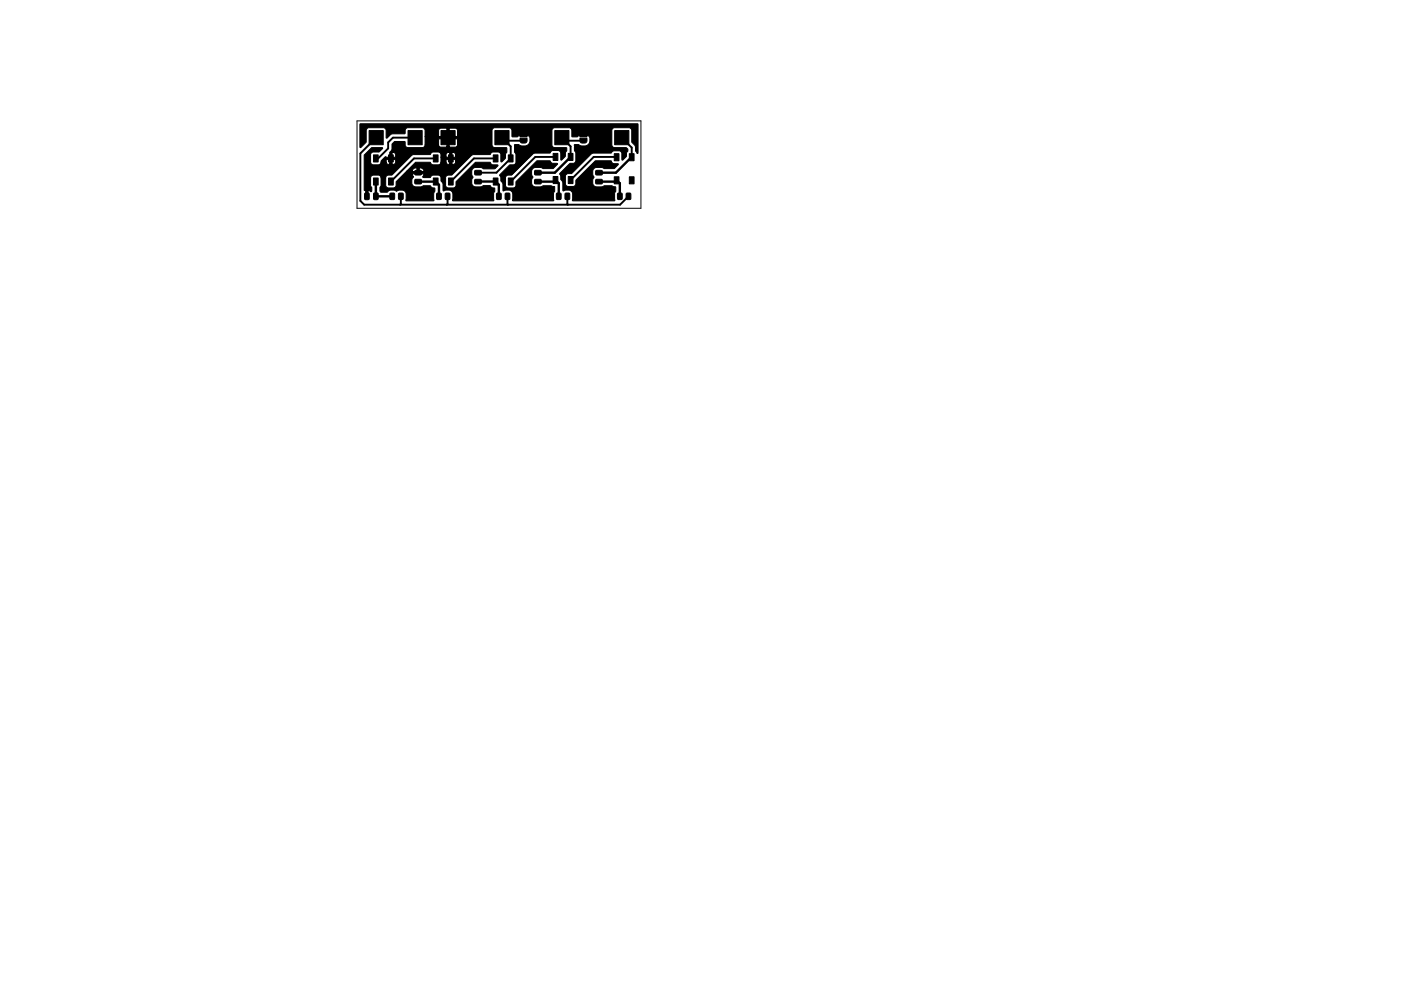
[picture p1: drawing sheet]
<svg xmlns="http://www.w3.org/2000/svg" width="297mm" height="210mm" viewBox="0 0 297 210" stroke-linecap="round" stroke-linejoin="round" font-family="sans-serif">
<path d="M75.7 25.6h60.2v18.6h-60.2z" fill="none" stroke="#000" stroke-width=".21"/>
<g fill="#000" stroke="#000" stroke-width=".21">
<path d="M78.3 27.7h3v3h-3zM79.2 37.8h1v1.5h-1zM79.2 32.9h1v1.5h-1zM82.4 37.8h1v1.5h-1zM82.4 32.9h1v1.5h-1zM86.5 27.7h3v3h-3zM88 36.2h1.2l.2 .2v.6l-.3 .1h-1l-.2-.2zM88 38.1h1.2l.2 .2v.6l-.3 .1h-1l-.2-.2zM91.9 37.8h1v1.5h-1zM91.9 32.9h1v1.5h-1zM93.5 27.7h3v3h-3zM95.1 37.8h1v1.5h-1z"/>
<path d="M95.1 32.9h1v1.5h-1zM100.7 36.2h1.2l.2 .2v.6l-.3 .1h-1l-.2-.2zM100.7 38.1h1.2l.2 .2v.6l-.3 .1h-1l-.2-.2zM104.9 27.7h3v3h-3zM104.6 37.8h1v1.5h-1zM104.6 32.9h1v1.5h-1zM107.8 37.8h1v1.5h-1zM107.8 32.9h1v1.5h-1zM110.4 28.2l.3-.1h.8l.2 .4v.6h-1.5zM110.2 29.4h1.5v.7l-.3 .2h-.9l-.2-.4zM113.4 36.2h1.2l.2 .2v.6l-.3 .1h-1l-.2-.2zM113.4 38.1h1.2l.2 .2v.6l-.3 .1h-1l-.2-.2z"/>
<path d="M117.6 27.7h3v3h-3zM117.3 37.4h1v1.5h-1zM117.3 32.5h1v1.5h-1zM120.5 37.4h1v1.5h-1zM120.5 32.5h1v1.5h-1zM123.1 28.2l.3-.1h.8l.2 .4v.6h-1.5zM122.9 29.4h1.5v.7l-.3 .2h-.9l-.2-.4zM126.3 38.1h1.3l.1 .2v.6l-.2 .1h-1.1l-.1-.2zM126.3 36.2h1.3l.1 .2v.6l-.2 .1h-1.1l-.1-.2zM130.3 27.7h3v3h-3zM130.2 37.5h1v1.5h-1zM130.2 32.6h1v1.5h-1z"/>
<path d="M133.4 37.5h1v1.5h-1zM133.4 32.6h1v1.5h-1zM76.3 26.3h58.9v6.3l-.4-.5-.1-1.1-.8-.9v-2.5l-.1-.3-.4-.2h-3.3l-.4 .5 .1 3.3 .4 .4h2.6l.3 .4v.3l-.3 .5v.7l-.7 .8-.2-.1-.1-1.4-.2-.4-.3-.1h-1.2l-.5 .5-4.1 .1-4.3 4.2h-.8l-.4 .3-.1 .3v1.8l.5 .4 1.5-.2 .2-.4v-.8l4.1-4.1h3.3l.5 .6 1.1 .1-.9 1h-2.1l-.5-.3h-1.2a.86 .86 0 0 0-.7 .8v.7l.2 .6-.2 .6v.7l.4 .6 1.4 .1 .6-.2h1.6l.8 .3 .1 .8-.3 .6v1.5h-8.8l-.2-.1 .1-1.4-.2-.5-.5-.3-1.4 .2v-1.8l-.4-.6v-.7l-.2-.5 2.1-2.2 .9-.1 .3-.3 .1-1.8-.3-.5v-1.3h.8l.6 .2 .7 .1a1.12 1.12 0 0 0 1.2-1.2l-.1-.6-.4-.4-1.7-.1-.5 .3h-1.1l-.1-1.4-.3-.5h-3.5l-.4 .5 .1 3.3 .4 .4 2.6 .1 .1 .6-.3 .5-.1 .7-.7 .8-.2-.1v-1.4l-.2-.4-.3-.2-1.4 .1-.4 .5-3.5 .1-4.6 4.5-.8 .1-.4 .2-.1 .3 .1 1.9 .4 .3 1.5-.2 .2-.3v-.9l4.5-4.4h2.7l.4 .5 1.2 .1-.9 1.1h-2.1l-.6-.3h-1.1a.86 .86 0 0 0-.8 .8v.7l.3 .6-.3 .6v.7l.4 .6 1.5 .1 .6-.2h1.6l.8 .2v.9l-.3 .6 .1 1.5h-8.6l-.2-.1 .1-1.4-.2-.5-.5-.3-1.4 .2v-1.5l-.4-.6v-.7l-.3-.5 2.1-2.2 1-.1 .3-.3 .1-1.8-.3-.5v-1.6h.8l.6 .2h1a1.12 1.12 0 0 0 .9-1.1l-.1-.6-.4-.4-1.7-.1-.5 .3h-1.1l-.1-1.4-.3-.5h-3.5l-.4 .5 .1 3.3 .4 .4 2.6 .1 .1 .9-.3 .5-.1 .8-.7 .7h-.2v-1.5l-.2-.4-.3-.1h-1.4l-.4 .5-3.8 .1-4.3 4.2-.8 .1-.4 .2-.1 .3 .1 1.9 .4 .3 1.5-.2 .2-.3v-.9l4.1-4.1h3.1l.4 .5 1.2 .1 .1 .1-.7 .7h-2.4l-.6-.3h-1.1a.86 .86 0 0 0-.8 .8v.7l.3 .6-.3 .6v.7l.4 .6 1.5 .1 .6-.2h1.4l.4 .4 .6 .1v.6l-.3 .6 .1 1.5h-8.7v-1.5l-.1-.4-.6-.4-1.4 .2v-1.5l-.4-.6-.1-.9-.4-.3h-1.2l-.6 .5h-1.4l-.2-.2 .3-.6h-2.5l.3 .6-.3 .5-.1 .9a.86 .86 0 0 0 .8 .7h1.1l.6-.2h1.4l.4 .4 .5 .1 .1 .6-.3 .6 .1 1.5h-5.8l-.2-.1 .1-1.6-.6-.5-.9-.1-.5 .3-.6-.3h-.7l-.7 .5h-1.3l-.2-.3v-.7l.2-.4v-1.7h1v1.7l.2 .3 1.5 .2 .4-.4 .1-1 2.2-2.1h3.7a.75 .75 0 0 0-.7-.8h-.3v.8h-.5v-.8l-.7 .2-.3 .6h-1.2l1.9-2h3.1l.4 .5 1.3 .1 .5-.3 .1-.3h1.1l.4 .5h1.2l.3-.3 .1-.7h-.8v1h-.5v-1h-.7v.5h-1.1v-1.1l3.1 .1-.1-.8-.2-.2h-.5v.9h-.5v-.9l-.6 .1-.1 .8h-1.1l-.1-.7-.5-.3h-1.3l-.4 .5-3.8 .1-4.3 4.2-1 .1-.3 .5h-1l-.1-.3-.4-.2-1.5 .1-.2 .4v1.6l.2 .5v.7l-.2 .2-.6-.3v1.4l-.4 .1-.1-1.5-.3-.1v-7.4l1.6-1.5 2.2-.1 .1 .2-.8 .8h-1.2l-.4 .2-.1 1.9 .2 .4 1.5 .2 .4-.3 .1-.3h1.1l.4 .5h1.2l.3-.3 .1-.7h-.8v1h-.5v-1h-.7v.5h-1.1v-.2l.9-1 .2 .2h2l-.1-.8-.4-.2h-.3v.9h-.5v-.9l.5-.7v-1.2l.6-.5h2.1l.1 .9 .5 .4h3.2l.4-.2 .1-.4h2.9l.1 .4 .4 .1h3.1l.4-.4v-1.3h-1.7l-.1 1.7h-.5v-1.7h-1.7v1.2h-2.9v-1.8l6.9 .1v-1.3l-.4-.5h-1.3l-.1 1.7h-.5v-1.7h-1.3l-.4 .4v1.3h-2.9v-1.3l-.3-.5h-3.4l-.5 .4-.1 .9h-2.7l-1.1 .9-.1-.1v-1.6l-.4-.5h-3.3l-.4 .2-.2 .3v2.6l-1.1 1.1-.2-.1zM77.4 41l.6-.1 .3 .2v1l-.2 .3h-.6l-.2-.2zM79.3 41l.6-.1 .3 .2v1l-.2 .3h-.6l-.2-.2zM82.7 41h.7l.3 .1v1l-.2 .2-.6 .1-.2-.2zM84.5 41h.7l.3 .1v1l-.2 .2-.6 .1-.2-.2zM92.6 41h.7l.3 .1v1l-.2 .2-.6 .1-.2-.2zM94.5 41h.7l.2 .1v1l-.1 .2-.7 .1-.2-.2zM105.3 41h.7l.3 .1v1l-.2 .2-.6 .1-.2-.2zM107.2 41h.7l.2 .1v1l-.1 .2-.7 .1-.2-.2zM118 41h.7l.3 .1v1l-.2 .2-.6 .1-.2-.2z"/>
<path d="M119.9 41h.7l.2 .1v1l-.1 .2-.7 .1-.2-.2zM131 41h.7l.2 .1v1l-.1 .2-.6 .1-.3-.2zM132.8 41h.7l.2 .1 .1 1-.2 .2-.6 .1-.2-.2z"/>
</g>
<g fill="none" stroke="#000" stroke-width=".41">
<path d="M79.8 29.2l-3.4 3.4v10l.8 .8h54.3l1.7-1.7M88 29.2h-4.7l-1 1v1.3l-2.1 2.1h-.5M92.4 33.6h-4.6l-4.9 4.9M105.1 33.6h-4.6l-4.9 4.9M106.4 29.2l1.9 1.9v2.5l-3 3h-4M107.1 29.9h3.9M117.8 33.3h-4.3l-5.2 5.2M119.1 29.2l1.9 1.9v2.2M119.8 29.9h3.9M130.7 33.3h-4.8l-4.9 4.9M131.8 29.2l2.1 2.1v2.1M85 41.7v1.6l-.2 .1"/>
<path d="M94.9 41.7v1.6l-.2 .1M107.6 41.7l.1 1.7M120.3 41.7l.1 1.7"/>
</g>
<path d="M79.7 38.5h.1M79.7 38.5v3.2h3.5M88.6 38.5h3.8l.7 .7v2.5M101.4 38.5h3.7l.7 .7v2.5M101.4 38.5h-.1M114 38.5h3.4l.4-.3 .7 .7v2.8M121 33.3l-3.4 3.3h-3.6M127 38.5h3.4l.3-.3 .7 .7v2.8M133.9 33.3l-3.3 3.3h-3.6" fill="none" stroke="#000" stroke-width=".51"/>
<path d="M130.8 33.3l-.1 .2" fill="none" stroke="#000" stroke-width=".25"/>
</svg>
